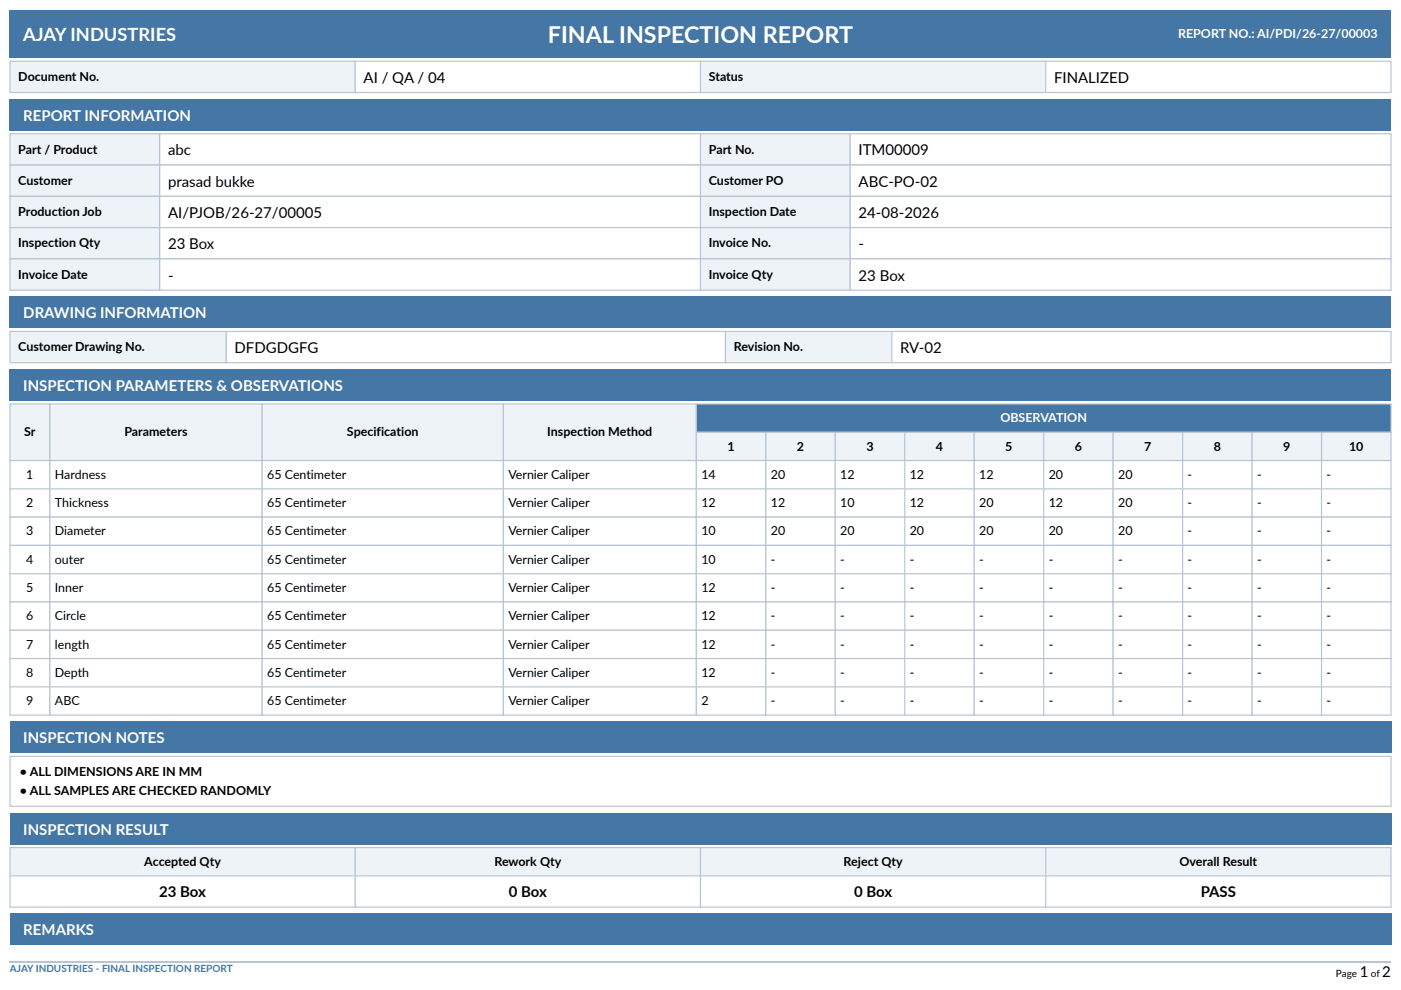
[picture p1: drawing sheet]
<svg xmlns="http://www.w3.org/2000/svg" width="297mm" height="210mm" viewBox="0 0 297 210" stroke-linecap="round" stroke-linejoin="round" font-family="sans-serif">
<defs><g id="words">
<text font-size="4.9" fill="#fff" x="116.2" y="9.2">FINAL INSPECTION REPORT</text>
<text font-size="3.9" fill="#fff" x="4.9" y="8.7">AJAY INDUSTRIES</text>
<g font-size="3.2">
<text x="77.1" y="17.6">AI / QA / 04</text>
<text x="223.5" y="17.6">FINALIZED</text>
<text x="35.6" y="32.9">abc</text>
<text x="182" y="32.9">ITM00009</text>
<text x="35.6" y="39.6">prasad bukke</text>
<text x="182" y="39.6">ABC-PO-02</text>
<text x="35.6" y="46.2">AI/PJOB/26-27/00005</text>
<text x="182" y="46.2">24-08-2026</text>
<text x="35.6" y="52.8">23 Box</text>
<text x="182" y="52.8">-</text>
<text x="35.6" y="59.5">-</text>
<text x="182" y="59.5">23 Box</text>
<text x="49.7" y="74.9">DFDGDGFG</text>
<text x="190.9" y="74.9">RV-02</text>
<text x="33.8" y="190.3">23 Box</text>
<text x="107.9" y="190.3">0 Box</text>
<text x="181.1" y="190.3">0 Box</text>
<text x="254.6" y="190.3">PASS</text>
<text x="288.3" y="207.2">1</text>
<text x="293.1" y="207.2">2</text>
</g>
<g font-size="3.2" fill="#fff">
<text x="4.9" y="25.6">REPORT INFORMATION</text>
<text x="4.9" y="67.5">DRAWING INFORMATION</text>
<text x="4.9" y="82.9">INSPECTION PARAMETERS &amp; OBSERVATIONS</text>
<text x="4.9" y="157.6">INSPECTION NOTES</text>
<text x="4.9" y="177">INSPECTION RESULT</text>
<text x="4.9" y="198.3">REMARKS</text>
</g>
<g font-size="2.6" fill="#fff">
<text x="249.8" y="8.1">REPORT NO.: AI/PDI/26-27/00003</text>
<text x="212.1" y="89.5">OBSERVATION</text>
</g>
<g font-size="2.6">
<text x="3.9" y="17.2">Document No.</text>
<text x="150.3" y="17.2">Status</text>
<text x="3.9" y="32.6">Part / Product</text>
<text x="150.3" y="32.6">Part No.</text>
<text x="3.9" y="39.2">Customer</text>
<text x="150.3" y="39.2">Customer PO</text>
<text x="3.9" y="45.8">Production Job</text>
<text x="150.3" y="45.8">Inspection Date</text>
<text x="3.9" y="52.5">Inspection Qty</text>
<text x="150.3" y="52.5">Invoice No.</text>
<text x="3.9" y="59.1">Invoice Date</text>
<text x="150.3" y="59.1">Invoice Qty</text>
<text x="3.9" y="74.5">Customer Drawing No.</text>
<text x="155.6" y="74.5">Revision No.</text>
<text x="5.1" y="92.5">Sr</text>
<text x="26.4" y="92.5">Parameters</text>
<text x="73.6" y="92.5">Specification</text>
<text x="116" y="92.5">Inspection Method</text>
<text x="154.2" y="95.5">1</text>
<text x="169" y="95.5">2</text>
<text x="183.7" y="95.5">3</text>
<text x="198.4" y="95.5">4</text>
<text x="213.1" y="95.5">5</text>
<text x="227.9" y="95.5">6</text>
<text x="242.6" y="95.5">7</text>
<text x="257.3" y="95.5">8</text>
<text x="272.1" y="95.5">9</text>
<text x="286" y="95.5">10</text>
<text x="5.6" y="101.5">1</text>
<text x="11.6" y="101.5">Hardness</text>
<text x="56.6" y="101.5">65 Centimeter</text>
<text x="107.8" y="101.5">Vernier Caliper</text>
<text x="148.7" y="101.5">14</text>
<text x="163.4" y="101.5">20</text>
<text x="178.2" y="101.5">12</text>
<text x="192.9" y="101.5">12</text>
<text x="207.6" y="101.5">12</text>
<text x="222.3" y="101.5">20</text>
<text x="237.1" y="101.5">20</text>
<text x="251.8" y="101.5">-</text>
<text x="266.5" y="101.5">-</text>
<text x="281.3" y="101.5">-</text>
<text x="5.6" y="107.5">2</text>
<text x="11.6" y="107.5">Thickness</text>
<text x="56.6" y="107.5">65 Centimeter</text>
<text x="107.8" y="107.5">Vernier Caliper</text>
<text x="148.7" y="107.5">12</text>
<text x="163.4" y="107.5">12</text>
<text x="178.2" y="107.5">10</text>
<text x="192.9" y="107.5">12</text>
<text x="207.6" y="107.5">20</text>
<text x="222.3" y="107.5">12</text>
<text x="237.1" y="107.5">20</text>
<text x="251.8" y="107.5">-</text>
<text x="266.5" y="107.5">-</text>
<text x="281.3" y="107.5">-</text>
<text x="5.6" y="113.5">3</text>
<text x="11.6" y="113.5">Diameter</text>
<text x="56.6" y="113.5">65 Centimeter</text>
<text x="107.8" y="113.5">Vernier Caliper</text>
<text x="148.7" y="113.5">10</text>
<text x="163.4" y="113.5">20</text>
<text x="178.2" y="113.5">20</text>
<text x="192.9" y="113.5">20</text>
<text x="207.6" y="113.5">20</text>
<text x="222.3" y="113.5">20</text>
<text x="237.1" y="113.5">20</text>
<text x="251.8" y="113.5">-</text>
<text x="266.5" y="113.5">-</text>
<text x="281.3" y="113.5">-</text>
<text x="5.6" y="119.5">4</text>
<text x="11.6" y="119.5">outer</text>
<text x="56.6" y="119.5">65 Centimeter</text>
<text x="107.8" y="119.5">Vernier Caliper</text>
<text x="148.7" y="119.5">10</text>
<text x="163.4" y="119.5">-</text>
<text x="178.2" y="119.5">-</text>
<text x="192.9" y="119.5">-</text>
<text x="207.6" y="119.5">-</text>
<text x="222.3" y="119.5">-</text>
<text x="237.1" y="119.5">-</text>
<text x="251.8" y="119.5">-</text>
<text x="266.5" y="119.5">-</text>
<text x="281.3" y="119.5">-</text>
<text x="5.6" y="125.5">5</text>
<text x="11.6" y="125.5">Inner</text>
<text x="56.6" y="125.5">65 Centimeter</text>
<text x="107.8" y="125.5">Vernier Caliper</text>
<text x="148.7" y="125.5">12</text>
<text x="163.4" y="125.5">-</text>
<text x="178.2" y="125.5">-</text>
<text x="192.9" y="125.5">-</text>
<text x="207.6" y="125.5">-</text>
<text x="222.3" y="125.5">-</text>
<text x="237.1" y="125.5">-</text>
<text x="251.8" y="125.5">-</text>
<text x="266.5" y="125.5">-</text>
<text x="281.3" y="125.5">-</text>
<text x="5.6" y="131.5">6</text>
<text x="11.6" y="131.5">Circle</text>
<text x="56.6" y="131.5">65 Centimeter</text>
<text x="107.8" y="131.5">Vernier Caliper</text>
<text x="148.7" y="131.5">12</text>
<text x="163.4" y="131.5">-</text>
<text x="178.2" y="131.5">-</text>
<text x="192.9" y="131.5">-</text>
<text x="207.6" y="131.5">-</text>
<text x="222.3" y="131.5">-</text>
<text x="237.1" y="131.5">-</text>
<text x="251.8" y="131.5">-</text>
<text x="266.5" y="131.5">-</text>
<text x="281.3" y="131.5">-</text>
<text x="5.6" y="137.5">7</text>
<text x="11.6" y="137.5">length</text>
<text x="56.6" y="137.5">65 Centimeter</text>
<text x="107.8" y="137.5">Vernier Caliper</text>
<text x="148.7" y="137.5">12</text>
<text x="163.4" y="137.5">-</text>
<text x="178.2" y="137.5">-</text>
<text x="192.9" y="137.5">-</text>
<text x="207.6" y="137.5">-</text>
<text x="222.3" y="137.5">-</text>
<text x="237.1" y="137.5">-</text>
<text x="251.8" y="137.5">-</text>
<text x="266.5" y="137.5">-</text>
<text x="281.3" y="137.5">-</text>
<text x="5.6" y="143.5">8</text>
<text x="11.6" y="143.5">Depth</text>
<text x="56.6" y="143.5">65 Centimeter</text>
<text x="107.8" y="143.5">Vernier Caliper</text>
<text x="148.7" y="143.5">12</text>
<text x="163.4" y="143.5">-</text>
<text x="178.2" y="143.5">-</text>
<text x="192.9" y="143.5">-</text>
<text x="207.6" y="143.5">-</text>
<text x="222.3" y="143.5">-</text>
<text x="237.1" y="143.5">-</text>
<text x="251.8" y="143.5">-</text>
<text x="266.5" y="143.5">-</text>
<text x="281.3" y="143.5">-</text>
<text x="5.6" y="149.5">9</text>
<text x="11.6" y="149.5">ABC</text>
<text x="56.6" y="149.5">65 Centimeter</text>
<text x="107.8" y="149.5">Vernier Caliper</text>
<text x="148.7" y="149.5">2</text>
<text x="163.4" y="149.5">-</text>
<text x="178.2" y="149.5">-</text>
<text x="192.9" y="149.5">-</text>
<text x="207.6" y="149.5">-</text>
<text x="222.3" y="149.5">-</text>
<text x="237.1" y="149.5">-</text>
<text x="251.8" y="149.5">-</text>
<text x="266.5" y="149.5">-</text>
<text x="281.3" y="149.5">-</text>
<text x="4.2" y="164.6">• ALL DIMENSIONS ARE IN MM</text>
<text x="4.2" y="168.5">• ALL SAMPLES ARE CHECKED RANDOMLY</text>
<text x="30.6" y="183.6">Accepted Qty</text>
<text x="104.8" y="183.6">Rework Qty</text>
<text x="178.9" y="183.6">Reject Qty</text>
<text x="250.1" y="183.6">Overall Result</text>
</g>
<text font-size="2.1" fill="#4477a6" x="2.1" y="206.1">AJAY INDUSTRIES - FINAL INSPECTION REPORT</text>
<g font-size="2.1">
<text x="283.2" y="207.2">Page</text>
<text x="290.7" y="207.2">of</text>
</g>
</g></defs>
<path d="M2.1 2.1h292.8v10.2h-292.8z" fill="#4477a6"/>
<path d="M2.1 13h73.2v6.6h-73.2z" fill="#eef3f8"/>
<path d="M2.1 13h73.2v6.6h-73.2z" fill="none" stroke="#b7c4d2" stroke-width=".25"/>
<path d="M75.3 13h73.2v6.6h-73.2z" fill="#fff"/>
<path d="M75.3 13h73.2v6.6h-73.2z" fill="none" stroke="#b7c4d2" stroke-width=".25"/>
<path d="M148.5 13h73.2v6.6h-73.2z" fill="#eef3f8"/>
<path d="M148.5 13h73.2v6.6h-73.2z" fill="none" stroke="#b7c4d2" stroke-width=".25"/>
<path d="M221.7 13h73.2v6.6h-73.2z" fill="#fff"/>
<path d="M221.7 13h73.2v6.6h-73.2z" fill="none" stroke="#b7c4d2" stroke-width=".25"/>
<path d="M2.1 21h292.8v6.7h-292.8z" fill="#4477a6"/>
<path d="M2.1 28.4h31.8v6.6h-31.8z" fill="#eef3f8"/>
<path d="M2.1 28.4h31.8v6.6h-31.8z" fill="none" stroke="#b7c4d2" stroke-width=".25"/>
<path d="M33.9 28.4h114.6v6.6h-114.6z" fill="#fff"/>
<path d="M33.9 28.4h114.6v6.6h-114.6z" fill="none" stroke="#b7c4d2" stroke-width=".25"/>
<path d="M148.5 28.4h31.8v6.6h-31.8z" fill="#eef3f8"/>
<path d="M148.5 28.4h31.8v6.6h-31.8z" fill="none" stroke="#b7c4d2" stroke-width=".25"/>
<path d="M180.3 28.4h114.6v6.6h-114.6z" fill="#fff"/>
<path d="M180.3 28.4h114.6v6.6h-114.6z" fill="none" stroke="#b7c4d2" stroke-width=".25"/>
<path d="M2.1 35h31.8v6.6h-31.8z" fill="#eef3f8"/>
<path d="M2.1 35h31.8v6.6h-31.8z" fill="none" stroke="#b7c4d2" stroke-width=".25"/>
<path d="M33.9 35h114.6v6.6h-114.6z" fill="#fff"/>
<path d="M33.9 35h114.6v6.6h-114.6z" fill="none" stroke="#b7c4d2" stroke-width=".25"/>
<path d="M148.5 35h31.8v6.6h-31.8z" fill="#eef3f8"/>
<path d="M148.5 35h31.8v6.6h-31.8z" fill="none" stroke="#b7c4d2" stroke-width=".25"/>
<path d="M180.3 35h114.6v6.6h-114.6z" fill="#fff"/>
<path d="M180.3 35h114.6v6.6h-114.6z" fill="none" stroke="#b7c4d2" stroke-width=".25"/>
<path d="M2.1 41.6h31.8v6.7h-31.8z" fill="#eef3f8"/>
<path d="M2.1 41.6h31.8v6.7h-31.8z" fill="none" stroke="#b7c4d2" stroke-width=".25"/>
<path d="M33.9 41.6h114.6v6.7h-114.6z" fill="#fff"/>
<path d="M33.9 41.6h114.6v6.7h-114.6z" fill="none" stroke="#b7c4d2" stroke-width=".25"/>
<path d="M148.5 41.6h31.8v6.7h-31.8z" fill="#eef3f8"/>
<path d="M148.5 41.6h31.8v6.7h-31.8z" fill="none" stroke="#b7c4d2" stroke-width=".25"/>
<path d="M180.3 41.6h114.6v6.7h-114.6z" fill="#fff"/>
<path d="M180.3 41.6h114.6v6.7h-114.6z" fill="none" stroke="#b7c4d2" stroke-width=".25"/>
<path d="M2.1 48.3h31.8v6.6h-31.8z" fill="#eef3f8"/>
<path d="M2.1 48.3h31.8v6.6h-31.8z" fill="none" stroke="#b7c4d2" stroke-width=".25"/>
<path d="M33.9 48.3h114.6v6.6h-114.6z" fill="#fff"/>
<path d="M33.9 48.3h114.6v6.6h-114.6z" fill="none" stroke="#b7c4d2" stroke-width=".25"/>
<path d="M148.5 48.3h31.8v6.6h-31.8z" fill="#eef3f8"/>
<path d="M148.5 48.3h31.8v6.6h-31.8z" fill="none" stroke="#b7c4d2" stroke-width=".25"/>
<path d="M180.3 48.3h114.6v6.6h-114.6z" fill="#fff"/>
<path d="M180.3 48.3h114.6v6.6h-114.6z" fill="none" stroke="#b7c4d2" stroke-width=".25"/>
<path d="M2.1 54.9h31.8v6.6h-31.8z" fill="#eef3f8"/>
<path d="M2.1 54.9h31.8v6.6h-31.8z" fill="none" stroke="#b7c4d2" stroke-width=".25"/>
<path d="M33.9 54.9h114.6v6.6h-114.6z" fill="#fff"/>
<path d="M33.9 54.9h114.6v6.6h-114.6z" fill="none" stroke="#b7c4d2" stroke-width=".25"/>
<path d="M148.5 54.9h31.8v6.6h-31.8z" fill="#eef3f8"/>
<path d="M148.5 54.9h31.8v6.6h-31.8z" fill="none" stroke="#b7c4d2" stroke-width=".25"/>
<path d="M180.3 54.9h114.6v6.6h-114.6z" fill="#fff"/>
<path d="M180.3 54.9h114.6v6.6h-114.6z" fill="none" stroke="#b7c4d2" stroke-width=".25"/>
<path d="M2.1 62.9h292.8v6.7h-292.8z" fill="#4477a6"/>
<path d="M2.1 70.3h45.9v6.6h-45.9z" fill="#eef3f8"/>
<path d="M2.1 70.3h45.9v6.6h-45.9z" fill="none" stroke="#b7c4d2" stroke-width=".25"/>
<path d="M48 70.3h105.8v6.6h-105.8z" fill="#fff"/>
<path d="M48 70.3h105.8v6.6h-105.8z" fill="none" stroke="#b7c4d2" stroke-width=".25"/>
<path d="M153.8 70.3h35.3v6.6h-35.3z" fill="#eef3f8"/>
<path d="M153.8 70.3h35.3v6.6h-35.3z" fill="none" stroke="#b7c4d2" stroke-width=".25"/>
<path d="M189.1 70.3h105.8v6.6h-105.8z" fill="#fff"/>
<path d="M189.1 70.3h105.8v6.6h-105.8z" fill="none" stroke="#b7c4d2" stroke-width=".25"/>
<path d="M2.1 78.3h292.8v6.6h-292.8z" fill="#4477a6"/>
<path d="M2.1 85.7h8.5v11.9h-8.5z" fill="#eef3f8"/>
<path d="M2.1 85.7h8.5v11.9h-8.5z" fill="none" stroke="#b7c4d2" stroke-width=".25"/>
<path d="M10.6 85.7h45v11.9h-45z" fill="#eef3f8"/>
<path d="M10.6 85.7h45v11.9h-45z" fill="none" stroke="#b7c4d2" stroke-width=".25"/>
<path d="M55.6 85.7h51.1v11.9h-51.1z" fill="#eef3f8"/>
<path d="M55.6 85.7h51.1v11.9h-51.1z" fill="none" stroke="#b7c4d2" stroke-width=".25"/>
<path d="M106.7 85.7h40.9v11.9h-40.9z" fill="#eef3f8"/>
<path d="M106.7 85.7h40.9v11.9h-40.9z" fill="none" stroke="#b7c4d2" stroke-width=".25"/>
<path d="M147.6 85.7h147.3v6h-147.3z" fill="#4477a6"/>
<path d="M147.6 85.7h147.3v6h-147.3z" fill="none" stroke="#b7c4d2" stroke-width=".25"/>
<path d="M147.6 91.7h14.8v5.9h-14.8z" fill="#eef3f8"/>
<path d="M147.6 91.7h14.8v5.9h-14.8z" fill="none" stroke="#b7c4d2" stroke-width=".25"/>
<path d="M162.4 91.7h14.7v5.9h-14.7z" fill="#eef3f8"/>
<path d="M162.4 91.7h14.7v5.9h-14.7z" fill="none" stroke="#b7c4d2" stroke-width=".25"/>
<path d="M177.1 91.7h14.7v5.9h-14.7z" fill="#eef3f8"/>
<path d="M177.1 91.7h14.7v5.9h-14.7z" fill="none" stroke="#b7c4d2" stroke-width=".25"/>
<path d="M191.8 91.7h14.8v5.9h-14.8z" fill="#eef3f8"/>
<path d="M191.8 91.7h14.8v5.9h-14.8z" fill="none" stroke="#b7c4d2" stroke-width=".25"/>
<path d="M206.6 91.7h14.7v5.9h-14.7z" fill="#eef3f8"/>
<path d="M206.6 91.7h14.7v5.9h-14.7z" fill="none" stroke="#b7c4d2" stroke-width=".25"/>
<path d="M221.3 91.7h14.7v5.9h-14.7z" fill="#eef3f8"/>
<path d="M221.3 91.7h14.7v5.9h-14.7z" fill="none" stroke="#b7c4d2" stroke-width=".25"/>
<path d="M236 91.7h14.7v5.9h-14.7z" fill="#eef3f8"/>
<path d="M236 91.7h14.7v5.9h-14.7z" fill="none" stroke="#b7c4d2" stroke-width=".25"/>
<path d="M250.7 91.7h14.8v5.9h-14.8z" fill="#eef3f8"/>
<path d="M250.7 91.7h14.8v5.9h-14.8z" fill="none" stroke="#b7c4d2" stroke-width=".25"/>
<path d="M265.5 91.7h14.7v5.9h-14.7z" fill="#eef3f8"/>
<path d="M265.5 91.7h14.7v5.9h-14.7z" fill="none" stroke="#b7c4d2" stroke-width=".25"/>
<path d="M280.2 91.7h14.7v5.9h-14.7z" fill="#eef3f8"/>
<path d="M280.2 91.7h14.7v5.9h-14.7z" fill="none" stroke="#b7c4d2" stroke-width=".25"/>
<path d="M2.1 97.6h8.5v6h-8.5z" fill="#fff"/>
<path d="M2.1 97.6h8.5v6h-8.5z" fill="none" stroke="#b7c4d2" stroke-width=".25"/>
<path d="M10.6 97.6h45v6h-45z" fill="#fff"/>
<path d="M10.6 97.6h45v6h-45z" fill="none" stroke="#b7c4d2" stroke-width=".25"/>
<path d="M55.6 97.6h51.1v6h-51.1z" fill="#fff"/>
<path d="M55.6 97.6h51.1v6h-51.1z" fill="none" stroke="#b7c4d2" stroke-width=".25"/>
<path d="M106.7 97.6h40.9v6h-40.9z" fill="#fff"/>
<path d="M106.7 97.6h40.9v6h-40.9z" fill="none" stroke="#b7c4d2" stroke-width=".25"/>
<path d="M147.6 97.6h14.8v6h-14.8z" fill="#fff"/>
<path d="M147.6 97.6h14.8v6h-14.8z" fill="none" stroke="#b7c4d2" stroke-width=".25"/>
<path d="M162.4 97.6h14.7v6h-14.7z" fill="#fff"/>
<path d="M162.4 97.6h14.7v6h-14.7z" fill="none" stroke="#b7c4d2" stroke-width=".25"/>
<path d="M177.1 97.6h14.7v6h-14.7z" fill="#fff"/>
<path d="M177.1 97.6h14.7v6h-14.7z" fill="none" stroke="#b7c4d2" stroke-width=".25"/>
<path d="M191.8 97.6h14.8v6h-14.8z" fill="#fff"/>
<path d="M191.8 97.6h14.8v6h-14.8z" fill="none" stroke="#b7c4d2" stroke-width=".25"/>
<path d="M206.6 97.6h14.7v6h-14.7z" fill="#fff"/>
<path d="M206.6 97.6h14.7v6h-14.7z" fill="none" stroke="#b7c4d2" stroke-width=".25"/>
<path d="M221.3 97.6h14.7v6h-14.7z" fill="#fff"/>
<path d="M221.3 97.6h14.7v6h-14.7z" fill="none" stroke="#b7c4d2" stroke-width=".25"/>
<path d="M236 97.6h14.7v6h-14.7z" fill="#fff"/>
<path d="M236 97.6h14.7v6h-14.7z" fill="none" stroke="#b7c4d2" stroke-width=".25"/>
<path d="M250.7 97.6h14.8v6h-14.8z" fill="#fff"/>
<path d="M250.7 97.6h14.8v6h-14.8z" fill="none" stroke="#b7c4d2" stroke-width=".25"/>
<path d="M265.5 97.6h14.7v6h-14.7z" fill="#fff"/>
<path d="M265.5 97.6h14.7v6h-14.7z" fill="none" stroke="#b7c4d2" stroke-width=".25"/>
<path d="M280.2 97.6h14.7v6h-14.7z" fill="#fff"/>
<path d="M280.2 97.6h14.7v6h-14.7z" fill="none" stroke="#b7c4d2" stroke-width=".25"/>
<path d="M2.1 103.6h8.5v6h-8.5z" fill="#fff"/>
<path d="M2.1 103.6h8.5v6h-8.5z" fill="none" stroke="#b7c4d2" stroke-width=".25"/>
<path d="M10.6 103.6h45v6h-45z" fill="#fff"/>
<path d="M10.6 103.6h45v6h-45z" fill="none" stroke="#b7c4d2" stroke-width=".25"/>
<path d="M55.6 103.6h51.1v6h-51.1z" fill="#fff"/>
<path d="M55.6 103.6h51.1v6h-51.1z" fill="none" stroke="#b7c4d2" stroke-width=".25"/>
<path d="M106.7 103.6h40.9v6h-40.9z" fill="#fff"/>
<path d="M106.7 103.6h40.9v6h-40.9z" fill="none" stroke="#b7c4d2" stroke-width=".25"/>
<path d="M147.6 103.6h14.8v6h-14.8z" fill="#fff"/>
<path d="M147.6 103.6h14.8v6h-14.8z" fill="none" stroke="#b7c4d2" stroke-width=".25"/>
<path d="M162.4 103.6h14.7v6h-14.7z" fill="#fff"/>
<path d="M162.4 103.6h14.7v6h-14.7z" fill="none" stroke="#b7c4d2" stroke-width=".25"/>
<path d="M177.1 103.6h14.7v6h-14.7z" fill="#fff"/>
<path d="M177.1 103.6h14.7v6h-14.7z" fill="none" stroke="#b7c4d2" stroke-width=".25"/>
<path d="M191.8 103.6h14.8v6h-14.8z" fill="#fff"/>
<path d="M191.8 103.6h14.8v6h-14.8z" fill="none" stroke="#b7c4d2" stroke-width=".25"/>
<path d="M206.6 103.6h14.7v6h-14.7z" fill="#fff"/>
<path d="M206.6 103.6h14.7v6h-14.7z" fill="none" stroke="#b7c4d2" stroke-width=".25"/>
<path d="M221.3 103.6h14.7v6h-14.7z" fill="#fff"/>
<path d="M221.3 103.6h14.7v6h-14.7z" fill="none" stroke="#b7c4d2" stroke-width=".25"/>
<path d="M236 103.6h14.7v6h-14.7z" fill="#fff"/>
<path d="M236 103.6h14.7v6h-14.7z" fill="none" stroke="#b7c4d2" stroke-width=".25"/>
<path d="M250.7 103.6h14.8v6h-14.8z" fill="#fff"/>
<path d="M250.7 103.6h14.8v6h-14.8z" fill="none" stroke="#b7c4d2" stroke-width=".25"/>
<path d="M265.5 103.6h14.7v6h-14.7z" fill="#fff"/>
<path d="M265.5 103.6h14.7v6h-14.7z" fill="none" stroke="#b7c4d2" stroke-width=".25"/>
<path d="M280.2 103.6h14.7v6h-14.7z" fill="#fff"/>
<path d="M280.2 103.6h14.7v6h-14.7z" fill="none" stroke="#b7c4d2" stroke-width=".25"/>
<path d="M2.1 109.6h8.5v6h-8.5z" fill="#fff"/>
<path d="M2.1 109.6h8.5v6h-8.5z" fill="none" stroke="#b7c4d2" stroke-width=".25"/>
<path d="M10.6 109.6h45v6h-45z" fill="#fff"/>
<path d="M10.6 109.6h45v6h-45z" fill="none" stroke="#b7c4d2" stroke-width=".25"/>
<path d="M55.6 109.6h51.1v6h-51.1z" fill="#fff"/>
<path d="M55.6 109.6h51.1v6h-51.1z" fill="none" stroke="#b7c4d2" stroke-width=".25"/>
<path d="M106.7 109.6h40.9v6h-40.9z" fill="#fff"/>
<path d="M106.7 109.6h40.9v6h-40.9z" fill="none" stroke="#b7c4d2" stroke-width=".25"/>
<path d="M147.6 109.6h14.8v6h-14.8z" fill="#fff"/>
<path d="M147.6 109.6h14.8v6h-14.8z" fill="none" stroke="#b7c4d2" stroke-width=".25"/>
<path d="M162.4 109.6h14.7v6h-14.7z" fill="#fff"/>
<path d="M162.4 109.6h14.7v6h-14.7z" fill="none" stroke="#b7c4d2" stroke-width=".25"/>
<path d="M177.1 109.6h14.7v6h-14.7z" fill="#fff"/>
<path d="M177.1 109.6h14.7v6h-14.7z" fill="none" stroke="#b7c4d2" stroke-width=".25"/>
<path d="M191.8 109.6h14.8v6h-14.8z" fill="#fff"/>
<path d="M191.8 109.6h14.8v6h-14.8z" fill="none" stroke="#b7c4d2" stroke-width=".25"/>
<path d="M206.6 109.6h14.7v6h-14.7z" fill="#fff"/>
<path d="M206.6 109.6h14.7v6h-14.7z" fill="none" stroke="#b7c4d2" stroke-width=".25"/>
<path d="M221.3 109.6h14.7v6h-14.7z" fill="#fff"/>
<path d="M221.3 109.6h14.7v6h-14.7z" fill="none" stroke="#b7c4d2" stroke-width=".25"/>
<path d="M236 109.6h14.7v6h-14.7z" fill="#fff"/>
<path d="M236 109.6h14.7v6h-14.7z" fill="none" stroke="#b7c4d2" stroke-width=".25"/>
<path d="M250.7 109.6h14.8v6h-14.8z" fill="#fff"/>
<path d="M250.7 109.6h14.8v6h-14.8z" fill="none" stroke="#b7c4d2" stroke-width=".25"/>
<path d="M265.5 109.6h14.7v6h-14.7z" fill="#fff"/>
<path d="M265.5 109.6h14.7v6h-14.7z" fill="none" stroke="#b7c4d2" stroke-width=".25"/>
<path d="M280.2 109.6h14.7v6h-14.7z" fill="#fff"/>
<path d="M280.2 109.6h14.7v6h-14.7z" fill="none" stroke="#b7c4d2" stroke-width=".25"/>
<path d="M2.1 115.6h8.5v6h-8.5z" fill="#fff"/>
<path d="M2.1 115.6h8.5v6h-8.5z" fill="none" stroke="#b7c4d2" stroke-width=".25"/>
<path d="M10.6 115.6h45v6h-45z" fill="#fff"/>
<path d="M10.6 115.6h45v6h-45z" fill="none" stroke="#b7c4d2" stroke-width=".25"/>
<path d="M55.6 115.6h51.1v6h-51.1z" fill="#fff"/>
<path d="M55.6 115.6h51.1v6h-51.1z" fill="none" stroke="#b7c4d2" stroke-width=".25"/>
<path d="M106.7 115.6h40.9v6h-40.9z" fill="#fff"/>
<path d="M106.7 115.6h40.9v6h-40.9z" fill="none" stroke="#b7c4d2" stroke-width=".25"/>
<path d="M147.6 115.6h14.8v6h-14.8z" fill="#fff"/>
<path d="M147.6 115.6h14.8v6h-14.8z" fill="none" stroke="#b7c4d2" stroke-width=".25"/>
<path d="M162.4 115.6h14.7v6h-14.7z" fill="#fff"/>
<path d="M162.4 115.6h14.7v6h-14.7z" fill="none" stroke="#b7c4d2" stroke-width=".25"/>
<path d="M177.1 115.6h14.7v6h-14.7z" fill="#fff"/>
<path d="M177.1 115.6h14.7v6h-14.7z" fill="none" stroke="#b7c4d2" stroke-width=".25"/>
<path d="M191.8 115.6h14.8v6h-14.8z" fill="#fff"/>
<path d="M191.8 115.6h14.8v6h-14.8z" fill="none" stroke="#b7c4d2" stroke-width=".25"/>
<path d="M206.6 115.6h14.7v6h-14.7z" fill="#fff"/>
<path d="M206.6 115.6h14.7v6h-14.7z" fill="none" stroke="#b7c4d2" stroke-width=".25"/>
<path d="M221.3 115.6h14.7v6h-14.7z" fill="#fff"/>
<path d="M221.3 115.6h14.7v6h-14.7z" fill="none" stroke="#b7c4d2" stroke-width=".25"/>
<path d="M236 115.6h14.7v6h-14.7z" fill="#fff"/>
<path d="M236 115.6h14.7v6h-14.7z" fill="none" stroke="#b7c4d2" stroke-width=".25"/>
<path d="M250.7 115.6h14.8v6h-14.8z" fill="#fff"/>
<path d="M250.7 115.6h14.8v6h-14.8z" fill="none" stroke="#b7c4d2" stroke-width=".25"/>
<path d="M265.5 115.6h14.7v6h-14.7z" fill="#fff"/>
<path d="M265.5 115.6h14.7v6h-14.7z" fill="none" stroke="#b7c4d2" stroke-width=".25"/>
<path d="M280.2 115.6h14.7v6h-14.7z" fill="#fff"/>
<path d="M280.2 115.6h14.7v6h-14.7z" fill="none" stroke="#b7c4d2" stroke-width=".25"/>
<path d="M2.1 121.6h8.5v6h-8.5z" fill="#fff"/>
<path d="M2.1 121.6h8.5v6h-8.5z" fill="none" stroke="#b7c4d2" stroke-width=".25"/>
<path d="M10.6 121.6h45v6h-45z" fill="#fff"/>
<path d="M10.6 121.6h45v6h-45z" fill="none" stroke="#b7c4d2" stroke-width=".25"/>
<path d="M55.6 121.6h51.1v6h-51.1z" fill="#fff"/>
<path d="M55.6 121.6h51.1v6h-51.1z" fill="none" stroke="#b7c4d2" stroke-width=".25"/>
<path d="M106.7 121.6h40.9v6h-40.9z" fill="#fff"/>
<path d="M106.7 121.6h40.9v6h-40.9z" fill="none" stroke="#b7c4d2" stroke-width=".25"/>
<path d="M147.6 121.6h14.8v6h-14.8z" fill="#fff"/>
<path d="M147.6 121.6h14.8v6h-14.8z" fill="none" stroke="#b7c4d2" stroke-width=".25"/>
<path d="M162.4 121.6h14.7v6h-14.7z" fill="#fff"/>
<path d="M162.4 121.6h14.7v6h-14.7z" fill="none" stroke="#b7c4d2" stroke-width=".25"/>
<path d="M177.1 121.6h14.7v6h-14.7z" fill="#fff"/>
<path d="M177.1 121.6h14.7v6h-14.7z" fill="none" stroke="#b7c4d2" stroke-width=".25"/>
<path d="M191.8 121.6h14.8v6h-14.8z" fill="#fff"/>
<path d="M191.8 121.6h14.8v6h-14.8z" fill="none" stroke="#b7c4d2" stroke-width=".25"/>
<path d="M206.6 121.6h14.7v6h-14.7z" fill="#fff"/>
<path d="M206.6 121.6h14.7v6h-14.7z" fill="none" stroke="#b7c4d2" stroke-width=".25"/>
<path d="M221.3 121.6h14.7v6h-14.7z" fill="#fff"/>
<path d="M221.3 121.6h14.7v6h-14.7z" fill="none" stroke="#b7c4d2" stroke-width=".25"/>
<path d="M236 121.6h14.7v6h-14.7z" fill="#fff"/>
<path d="M236 121.6h14.7v6h-14.7z" fill="none" stroke="#b7c4d2" stroke-width=".25"/>
<path d="M250.7 121.6h14.8v6h-14.8z" fill="#fff"/>
<path d="M250.7 121.6h14.8v6h-14.8z" fill="none" stroke="#b7c4d2" stroke-width=".25"/>
<path d="M265.5 121.6h14.7v6h-14.7z" fill="#fff"/>
<path d="M265.5 121.6h14.7v6h-14.7z" fill="none" stroke="#b7c4d2" stroke-width=".25"/>
<path d="M280.2 121.6h14.7v6h-14.7z" fill="#fff"/>
<path d="M280.2 121.6h14.7v6h-14.7z" fill="none" stroke="#b7c4d2" stroke-width=".25"/>
<path d="M2.1 127.6h8.5v6h-8.5z" fill="#fff"/>
<path d="M2.1 127.6h8.5v6h-8.5z" fill="none" stroke="#b7c4d2" stroke-width=".25"/>
<path d="M10.6 127.6h45v6h-45z" fill="#fff"/>
<path d="M10.6 127.6h45v6h-45z" fill="none" stroke="#b7c4d2" stroke-width=".25"/>
<path d="M55.6 127.6h51.1v6h-51.1z" fill="#fff"/>
<path d="M55.6 127.6h51.1v6h-51.1z" fill="none" stroke="#b7c4d2" stroke-width=".25"/>
<path d="M106.7 127.6h40.9v6h-40.9z" fill="#fff"/>
<path d="M106.7 127.6h40.9v6h-40.9z" fill="none" stroke="#b7c4d2" stroke-width=".25"/>
<path d="M147.6 127.6h14.8v6h-14.8z" fill="#fff"/>
<path d="M147.6 127.6h14.8v6h-14.8z" fill="none" stroke="#b7c4d2" stroke-width=".25"/>
<path d="M162.4 127.6h14.7v6h-14.7z" fill="#fff"/>
<path d="M162.4 127.6h14.7v6h-14.7z" fill="none" stroke="#b7c4d2" stroke-width=".25"/>
<path d="M177.1 127.6h14.7v6h-14.7z" fill="#fff"/>
<path d="M177.1 127.6h14.7v6h-14.7z" fill="none" stroke="#b7c4d2" stroke-width=".25"/>
<path d="M191.8 127.6h14.8v6h-14.8z" fill="#fff"/>
<path d="M191.8 127.6h14.8v6h-14.8z" fill="none" stroke="#b7c4d2" stroke-width=".25"/>
<path d="M206.6 127.6h14.7v6h-14.7z" fill="#fff"/>
<path d="M206.6 127.6h14.7v6h-14.7z" fill="none" stroke="#b7c4d2" stroke-width=".25"/>
<path d="M221.3 127.6h14.7v6h-14.7z" fill="#fff"/>
<path d="M221.3 127.6h14.7v6h-14.7z" fill="none" stroke="#b7c4d2" stroke-width=".25"/>
<path d="M236 127.6h14.7v6h-14.7z" fill="#fff"/>
<path d="M236 127.6h14.7v6h-14.7z" fill="none" stroke="#b7c4d2" stroke-width=".25"/>
<path d="M250.7 127.6h14.8v6h-14.8z" fill="#fff"/>
<path d="M250.7 127.6h14.8v6h-14.8z" fill="none" stroke="#b7c4d2" stroke-width=".25"/>
<path d="M265.5 127.6h14.7v6h-14.7z" fill="#fff"/>
<path d="M265.5 127.6h14.7v6h-14.7z" fill="none" stroke="#b7c4d2" stroke-width=".25"/>
<path d="M280.2 127.6h14.7v6h-14.7z" fill="#fff"/>
<path d="M280.2 127.6h14.7v6h-14.7z" fill="none" stroke="#b7c4d2" stroke-width=".25"/>
<path d="M2.1 133.6h8.5v6h-8.5z" fill="#fff"/>
<path d="M2.1 133.6h8.5v6h-8.5z" fill="none" stroke="#b7c4d2" stroke-width=".25"/>
<path d="M10.6 133.6h45v6h-45z" fill="#fff"/>
<path d="M10.6 133.6h45v6h-45z" fill="none" stroke="#b7c4d2" stroke-width=".25"/>
<path d="M55.6 133.6h51.1v6h-51.1z" fill="#fff"/>
<path d="M55.6 133.6h51.1v6h-51.1z" fill="none" stroke="#b7c4d2" stroke-width=".25"/>
<path d="M106.7 133.6h40.9v6h-40.9z" fill="#fff"/>
<path d="M106.7 133.6h40.9v6h-40.9z" fill="none" stroke="#b7c4d2" stroke-width=".25"/>
<path d="M147.6 133.6h14.8v6h-14.8z" fill="#fff"/>
<path d="M147.6 133.6h14.8v6h-14.8z" fill="none" stroke="#b7c4d2" stroke-width=".25"/>
<path d="M162.4 133.6h14.7v6h-14.7z" fill="#fff"/>
<path d="M162.4 133.6h14.7v6h-14.7z" fill="none" stroke="#b7c4d2" stroke-width=".25"/>
<path d="M177.1 133.6h14.7v6h-14.7z" fill="#fff"/>
<path d="M177.1 133.6h14.7v6h-14.7z" fill="none" stroke="#b7c4d2" stroke-width=".25"/>
<path d="M191.8 133.6h14.8v6h-14.8z" fill="#fff"/>
<path d="M191.8 133.6h14.8v6h-14.8z" fill="none" stroke="#b7c4d2" stroke-width=".25"/>
<path d="M206.6 133.6h14.7v6h-14.7z" fill="#fff"/>
<path d="M206.6 133.6h14.7v6h-14.7z" fill="none" stroke="#b7c4d2" stroke-width=".25"/>
<path d="M221.3 133.6h14.7v6h-14.7z" fill="#fff"/>
<path d="M221.3 133.6h14.7v6h-14.7z" fill="none" stroke="#b7c4d2" stroke-width=".25"/>
<path d="M236 133.6h14.7v6h-14.7z" fill="#fff"/>
<path d="M236 133.6h14.7v6h-14.7z" fill="none" stroke="#b7c4d2" stroke-width=".25"/>
<path d="M250.7 133.6h14.8v6h-14.8z" fill="#fff"/>
<path d="M250.7 133.6h14.8v6h-14.8z" fill="none" stroke="#b7c4d2" stroke-width=".25"/>
<path d="M265.5 133.6h14.7v6h-14.7z" fill="#fff"/>
<path d="M265.5 133.6h14.7v6h-14.7z" fill="none" stroke="#b7c4d2" stroke-width=".25"/>
<path d="M280.2 133.6h14.7v6h-14.7z" fill="#fff"/>
<path d="M280.2 133.6h14.7v6h-14.7z" fill="none" stroke="#b7c4d2" stroke-width=".25"/>
<path d="M2.1 139.6h8.5v6h-8.5z" fill="#fff"/>
<path d="M2.1 139.6h8.5v6h-8.5z" fill="none" stroke="#b7c4d2" stroke-width=".25"/>
<path d="M10.6 139.6h45v6h-45z" fill="#fff"/>
<path d="M10.6 139.6h45v6h-45z" fill="none" stroke="#b7c4d2" stroke-width=".25"/>
<path d="M55.6 139.6h51.1v6h-51.1z" fill="#fff"/>
<path d="M55.6 139.6h51.1v6h-51.1z" fill="none" stroke="#b7c4d2" stroke-width=".25"/>
<path d="M106.7 139.6h40.9v6h-40.9z" fill="#fff"/>
<path d="M106.7 139.6h40.9v6h-40.9z" fill="none" stroke="#b7c4d2" stroke-width=".25"/>
<path d="M147.6 139.6h14.8v6h-14.8z" fill="#fff"/>
<path d="M147.6 139.6h14.8v6h-14.8z" fill="none" stroke="#b7c4d2" stroke-width=".25"/>
<path d="M162.4 139.6h14.7v6h-14.7z" fill="#fff"/>
<path d="M162.4 139.6h14.7v6h-14.7z" fill="none" stroke="#b7c4d2" stroke-width=".25"/>
<path d="M177.1 139.6h14.7v6h-14.7z" fill="#fff"/>
<path d="M177.1 139.6h14.7v6h-14.7z" fill="none" stroke="#b7c4d2" stroke-width=".25"/>
<path d="M191.8 139.6h14.8v6h-14.8z" fill="#fff"/>
<path d="M191.8 139.6h14.8v6h-14.8z" fill="none" stroke="#b7c4d2" stroke-width=".25"/>
<path d="M206.6 139.6h14.7v6h-14.7z" fill="#fff"/>
<path d="M206.6 139.6h14.7v6h-14.7z" fill="none" stroke="#b7c4d2" stroke-width=".25"/>
<path d="M221.3 139.6h14.7v6h-14.7z" fill="#fff"/>
<path d="M221.3 139.6h14.7v6h-14.7z" fill="none" stroke="#b7c4d2" stroke-width=".25"/>
<path d="M236 139.6h14.7v6h-14.7z" fill="#fff"/>
<path d="M236 139.6h14.7v6h-14.7z" fill="none" stroke="#b7c4d2" stroke-width=".25"/>
<path d="M250.7 139.6h14.8v6h-14.8z" fill="#fff"/>
<path d="M250.7 139.6h14.8v6h-14.8z" fill="none" stroke="#b7c4d2" stroke-width=".25"/>
<path d="M265.5 139.6h14.7v6h-14.7z" fill="#fff"/>
<path d="M265.5 139.6h14.7v6h-14.7z" fill="none" stroke="#b7c4d2" stroke-width=".25"/>
<path d="M280.2 139.6h14.7v6h-14.7z" fill="#fff"/>
<path d="M280.2 139.6h14.7v6h-14.7z" fill="none" stroke="#b7c4d2" stroke-width=".25"/>
<path d="M2.1 145.6h8.5v6h-8.5z" fill="#fff"/>
<path d="M2.1 145.6h8.5v6h-8.5z" fill="none" stroke="#b7c4d2" stroke-width=".25"/>
<path d="M10.6 145.6h45v6h-45z" fill="#fff"/>
<path d="M10.6 145.6h45v6h-45z" fill="none" stroke="#b7c4d2" stroke-width=".25"/>
<path d="M55.6 145.6h51.1v6h-51.1z" fill="#fff"/>
<path d="M55.6 145.6h51.1v6h-51.1z" fill="none" stroke="#b7c4d2" stroke-width=".25"/>
<path d="M106.7 145.6h40.9v6h-40.9z" fill="#fff"/>
<path d="M106.7 145.6h40.9v6h-40.9z" fill="none" stroke="#b7c4d2" stroke-width=".25"/>
<path d="M147.6 145.6h14.8v6h-14.8z" fill="#fff"/>
<path d="M147.6 145.6h14.8v6h-14.8z" fill="none" stroke="#b7c4d2" stroke-width=".25"/>
<path d="M162.4 145.6h14.7v6h-14.7z" fill="#fff"/>
<path d="M162.4 145.6h14.7v6h-14.7z" fill="none" stroke="#b7c4d2" stroke-width=".25"/>
<path d="M177.1 145.6h14.7v6h-14.7z" fill="#fff"/>
<path d="M177.1 145.6h14.7v6h-14.7z" fill="none" stroke="#b7c4d2" stroke-width=".25"/>
<path d="M191.8 145.6h14.8v6h-14.8z" fill="#fff"/>
<path d="M191.8 145.6h14.8v6h-14.8z" fill="none" stroke="#b7c4d2" stroke-width=".25"/>
<path d="M206.6 145.6h14.7v6h-14.7z" fill="#fff"/>
<path d="M206.6 145.6h14.7v6h-14.7z" fill="none" stroke="#b7c4d2" stroke-width=".25"/>
<path d="M221.3 145.6h14.7v6h-14.7z" fill="#fff"/>
<path d="M221.3 145.6h14.7v6h-14.7z" fill="none" stroke="#b7c4d2" stroke-width=".25"/>
<path d="M236 145.6h14.7v6h-14.7z" fill="#fff"/>
<path d="M236 145.6h14.7v6h-14.7z" fill="none" stroke="#b7c4d2" stroke-width=".25"/>
<path d="M250.7 145.6h14.8v6h-14.8z" fill="#fff"/>
<path d="M250.7 145.6h14.8v6h-14.8z" fill="none" stroke="#b7c4d2" stroke-width=".25"/>
<path d="M265.5 145.6h14.7v6h-14.7z" fill="#fff"/>
<path d="M265.5 145.6h14.7v6h-14.7z" fill="none" stroke="#b7c4d2" stroke-width=".25"/>
<path d="M280.2 145.6h14.7v6h-14.7z" fill="#fff"/>
<path d="M280.2 145.6h14.7v6h-14.7z" fill="none" stroke="#b7c4d2" stroke-width=".25"/>
<path d="M2.1 153h292.8v6.7h-292.8z" fill="#4477a6"/>
<path d="M2.1 160.4h292.8v10.6h-292.8z" fill="#fff"/>
<path d="M2.1 160.4h292.8v10.6h-292.8z" fill="none" stroke="#b7c4d2" stroke-width=".25"/>
<path d="M2.1 172.4h292.8v6.6h-292.8z" fill="#4477a6"/>
<path d="M2.1 179.7h73.2v6h-73.2z" fill="#eef3f8"/>
<path d="M2.1 179.7h73.2v6h-73.2z" fill="none" stroke="#b7c4d2" stroke-width=".25"/>
<path d="M75.3 179.7h73.2v6h-73.2z" fill="#eef3f8"/>
<path d="M75.3 179.7h73.2v6h-73.2z" fill="none" stroke="#b7c4d2" stroke-width=".25"/>
<path d="M148.5 179.7h73.2v6h-73.2z" fill="#eef3f8"/>
<path d="M148.5 179.7h73.2v6h-73.2z" fill="none" stroke="#b7c4d2" stroke-width=".25"/>
<path d="M221.7 179.7h73.2v6h-73.2z" fill="#eef3f8"/>
<path d="M221.7 179.7h73.2v6h-73.2z" fill="none" stroke="#b7c4d2" stroke-width=".25"/>
<path d="M2.1 185.7h73.2v6.6h-73.2z" fill="#fff"/>
<path d="M2.1 185.7h73.2v6.6h-73.2z" fill="none" stroke="#b7c4d2" stroke-width=".25"/>
<path d="M75.3 185.7h73.2v6.6h-73.2z" fill="#fff"/>
<path d="M75.3 185.7h73.2v6.6h-73.2z" fill="none" stroke="#b7c4d2" stroke-width=".25"/>
<path d="M148.5 185.7h73.2v6.6h-73.2z" fill="#fff"/>
<path d="M148.5 185.7h73.2v6.6h-73.2z" fill="none" stroke="#b7c4d2" stroke-width=".25"/>
<path d="M221.7 185.7h73.2v6.6h-73.2z" fill="#fff"/>
<path d="M221.7 185.7h73.2v6.6h-73.2z" fill="none" stroke="#b7c4d2" stroke-width=".25"/>
<path d="M2.1 193.7h292.8v6.7h-292.8z" fill="#4477a6"/>
<path d="M2.1 204h292.8" fill="none" stroke="#b7c4d2" stroke-width=".25"/>
<use href="#words"/>
</svg>
